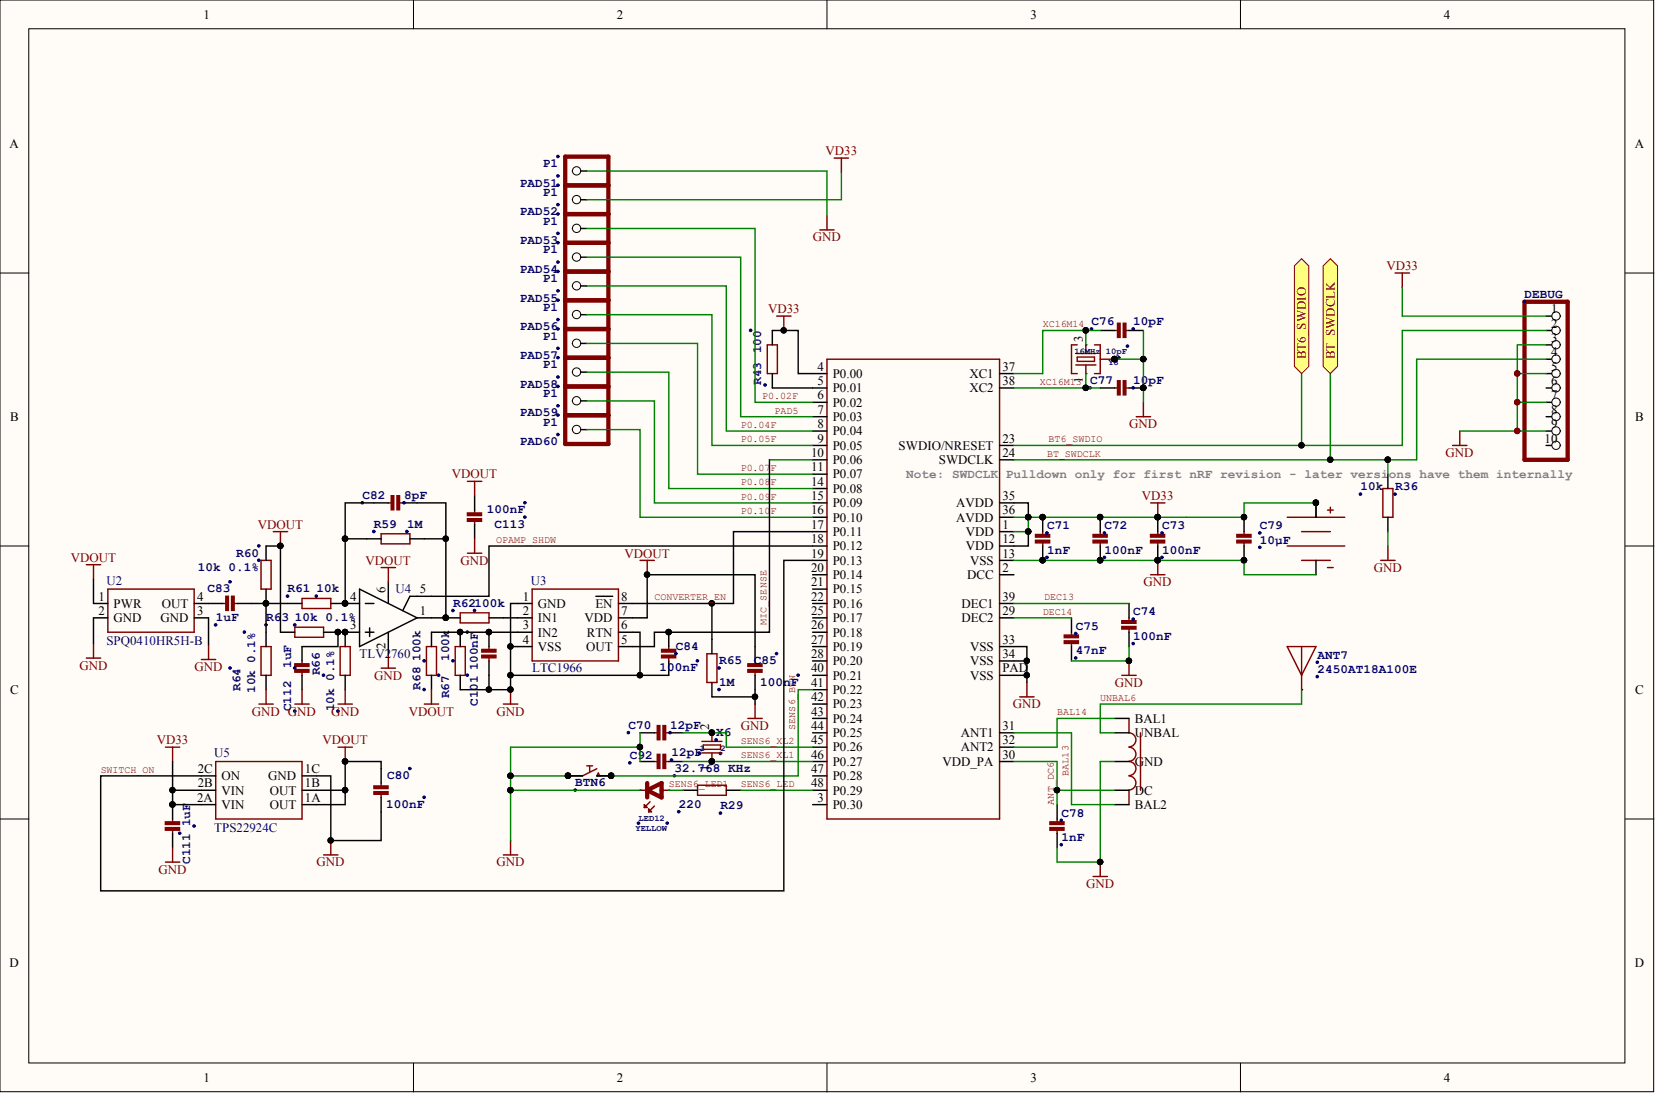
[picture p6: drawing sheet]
<svg xmlns="http://www.w3.org/2000/svg" width="292mm" height="193mm" viewBox="0 0 292 193" stroke-linecap="round" stroke-linejoin="round" font-family="sans-serif">
<defs><g id="words">
<g font-size="2.3">
<text x="35.9" y="3.3">1</text>
<text x="108.8" y="3.3">2</text>
<text x="181.8" y="3.3">3</text>
<text x="254.7" y="3.3">4</text>
<text x="1.7" y="26.1">A</text>
<text x="288.4" y="26.1">A</text>
<text x="273.6" y="55.3">1</text>
<text x="273.6" y="57.8">2</text>
<text x="144.2" y="65.4">4</text>
<text x="176.8" y="65.4">37</text>
<text x="191" y="60.3" transform="rotate(-90 191 60.3)">3</text>
<text x="273.6" y="60.3">3</text>
<text x="273.6" y="62.9">4</text>
<text x="273.6" y="65.4">5</text>
<text x="144.2" y="67.9">5</text>
<text x="144.2" y="70.5">6</text>
<text x="146.9" y="66.7">P0.00</text>
<text x="146.9" y="69.2">P0.01</text>
<text x="146.9" y="71.7">P0.02</text>
<text x="171" y="66.7">XC1</text>
<text x="171" y="69.2">XC2</text>
<text x="176.8" y="67.9">38</text>
<text x="191" y="67.5" transform="rotate(-90 191 67.5)">1</text>
<text x="273.6" y="67.9">6</text>
<text x="273.6" y="70.5">7</text>
<text x="1.8" y="74.3">B</text>
<text x="144.2" y="73">7</text>
<text x="144.2" y="75.5">8</text>
<text x="146.9" y="74.3">P0.03</text>
<text x="146.9" y="76.8">P0.04</text>
<text x="273.6" y="73">8</text>
<text x="273.6" y="75.5">9</text>
<text x="288.4" y="74.3">B</text>
<text x="143.1" y="80.6">10</text>
<text x="143.1" y="83.1">11</text>
<text x="144.2" y="78.1">9</text>
<text x="146.9" y="79.3">P0.05</text>
<text x="146.9" y="81.9">P0.06</text>
<text x="158.5" y="79.3">SWDIO/NRESET</text>
<text x="165.6" y="81.9">SWDCLK</text>
<text x="176.8" y="78.1">23</text>
<text x="176.8" y="80.6">24</text>
<text x="272.5" y="78.1">10</text>
<text x="143.1" y="85.7">14</text>
<text x="143.1" y="88.2">15</text>
<text x="146.9" y="84.4">P0.07</text>
<text x="146.9" y="86.9">P0.08</text>
<text x="146.9" y="89.5">P0.09</text>
<text x="168.7" y="89.5">AVDD</text>
<text x="176.8" y="88.2">35</text>
<text x="143.1" y="90.7">16</text>
<text x="143.1" y="93.3">17</text>
<text x="143.1" y="95.8">18</text>
<text x="146.9" y="92">P0.10</text>
<text x="146.9" y="94.5">P0.11</text>
<text x="168.7" y="92">AVDD</text>
<text x="170.4" y="94.5">VDD</text>
<text x="176.8" y="93.3">1</text>
<text x="176.8" y="90.7">36</text>
<text x="176.8" y="95.8">12</text>
<text x="143.1" y="98.3">19</text>
<text x="143.1" y="100.9">20</text>
<text x="146.9" y="97.1">P0.12</text>
<text x="146.9" y="99.6">P0.13</text>
<text x="170.4" y="97.1">VDD</text>
<text x="171.1" y="99.6">VSS</text>
<text x="176.8" y="98.3">13</text>
<text x="176.8" y="100.9">2</text>
<text x="17.4" y="105.9">1</text>
<text x="20" y="107.2">PWR</text>
<text x="28.5" y="107.2">OUT</text>
<text x="34.8" y="105.9">4</text>
<text x="61.8" y="105.9">4</text>
<text x="68" y="104.7" transform="rotate(-90 68 104.7)">6</text>
<text x="74.1" y="104.7">5</text>
<text x="92.2" y="105.9">1</text>
<text x="94.9" y="107.2">GND</text>
<text x="105" y="107.2">EN</text>
<text x="109.6" y="105.9">8</text>
<text x="143.1" y="103.4">21</text>
<text x="143.1" y="105.9">22</text>
<text x="146.9" y="102.1">P0.14</text>
<text x="146.9" y="104.7">P0.15</text>
<text x="146.9" y="107.2">P0.16</text>
<text x="169.6" y="107.2">DEC1</text>
<text x="170.6" y="102.1">DCC</text>
<text x="176.8" y="105.9">39</text>
<text x="17.4" y="108.5">2</text>
<text x="20" y="109.7">GND</text>
<text x="28.3" y="109.7">GND</text>
<text x="34.8" y="108.5">3</text>
<text x="61.8" y="111">3</text>
<text x="74.1" y="108.5">1</text>
<text x="92.2" y="108.5">2</text>
<text x="92.2" y="111">3</text>
<text x="92.2" y="113.5">4</text>
<text x="94.9" y="109.7">IN1</text>
<text x="94.9" y="112.3">IN2</text>
<text x="103.1" y="109.7">VDD</text>
<text x="103.5" y="112.3">RTN</text>
<text x="109.6" y="111">6</text>
<text x="109.6" y="113.5">5</text>
<text x="109.6" y="108.5">7</text>
<text x="143.1" y="108.5">25</text>
<text x="143.1" y="111">26</text>
<text x="143.1" y="113.5">27</text>
<text x="146.9" y="109.7">P0.17</text>
<text x="146.9" y="112.3">P0.18</text>
<text x="169.6" y="109.7">DEC2</text>
<text x="176.8" y="108.5">29</text>
<text x="176.8" y="113.5">33</text>
<text x="68" y="114.4" transform="rotate(-90 68 114.4)">2</text>
<text x="94.9" y="114.8">VSS</text>
<text x="103.4" y="114.8">OUT</text>
<text x="143.1" y="116.1">28</text>
<text x="143.1" y="118.6">40</text>
<text x="146.9" y="114.8">P0.19</text>
<text x="146.9" y="117.3">P0.20</text>
<text x="146.9" y="119.9">P0.21</text>
<text x="171.1" y="114.8">VSS</text>
<text x="171.1" y="117.3">VSS</text>
<text x="171.1" y="119.9">VSS</text>
<text x="176.8" y="116.1">34</text>
<text x="176.8" y="118.6">PAD</text>
<text x="1.8" y="122.4">C</text>
<text x="143.1" y="121.1">41</text>
<text x="143.1" y="123.7">42</text>
<text x="146.9" y="122.4">P0.22</text>
<text x="146.9" y="124.9">P0.23</text>
<text x="288.4" y="122.4">C</text>
<text x="125.1" y="128.8" transform="rotate(-90 125.1 128.8)">2</text>
<text x="143.1" y="126.2">43</text>
<text x="143.1" y="128.8">44</text>
<text x="143.1" y="131.3">45</text>
<text x="146.9" y="127.5">P0.24</text>
<text x="146.9" y="130">P0.25</text>
<text x="169.5" y="130">ANT1</text>
<text x="176.8" y="128.8">31</text>
<text x="176.8" y="131.3">32</text>
<text x="200.2" y="130">UNBAL</text>
<text x="200.2" y="127.5">BAL1</text>
<text x="34.9" y="136.4">2C</text>
<text x="39.1" y="137.6">ON</text>
<text x="47.3" y="137.6">GND</text>
<text x="53.8" y="136.4">1C</text>
<text x="125.1" y="136" transform="rotate(-90 125.1 136)">1</text>
<text x="143.1" y="133.8">46</text>
<text x="143.1" y="136.4">47</text>
<text x="146.9" y="132.6">P0.26</text>
<text x="146.9" y="135.1">P0.27</text>
<text x="146.9" y="137.6">P0.28</text>
<text x="166.2" y="135.1">VDD_PA</text>
<text x="169.5" y="132.6">ANT2</text>
<text x="176.8" y="133.8">30</text>
<text x="200.2" y="135.1">GND</text>
<text x="34.8" y="141.4">2A</text>
<text x="34.9" y="138.9">2B</text>
<text x="39.1" y="140.2">VIN</text>
<text x="39.1" y="142.7">VIN</text>
<text x="47.6" y="140.2">OUT</text>
<text x="47.6" y="142.7">OUT</text>
<text x="53.8" y="138.9">1B</text>
<text x="53.8" y="141.4">1A</text>
<text x="143.1" y="138.9">48</text>
<text x="144.2" y="141.4">3</text>
<text x="146.9" y="140.2">P0.29</text>
<text x="146.9" y="142.7">P0.30</text>
<text x="200.2" y="140.2">DC</text>
<text x="200.2" y="142.7">BAL2</text>
<text x="1.7" y="170.6">D</text>
<text x="288.4" y="170.6">D</text>
<text x="35.9" y="190.8">1</text>
<text x="108.8" y="190.8">2</text>
<text x="181.8" y="190.8">3</text>
<text x="254.7" y="190.8">4</text>
</g>
<g font-size="2.3" fill="#800000">
<text x="145.6" y="27.4">VD33</text>
<text x="143.4" y="42.6">GND</text>
<text x="244.6" y="47.7">VD33</text>
<text x="135.5" y="55.3">VD33</text>
<text x="230.3" y="63.4" transform="rotate(-90 230.3 63.4)">BT6_SWDIO</text>
<text x="235.4" y="63.4" transform="rotate(-90 235.4 63.4)">BT_SWDCLK</text>
<text x="199.2" y="75.5">GND</text>
<text x="255" y="80.6">GND</text>
<text x="79.7" y="84.4">VDOUT</text>
<text x="201.4" y="88.2">VD33</text>
<text x="45.5" y="93.3">VDOUT</text>
<text x="12.5" y="99.1">VDOUT</text>
<text x="64.5" y="99.6">VDOUT</text>
<text x="81.2" y="99.6">GND</text>
<text x="110.1" y="98.3">VDOUT</text>
<text x="242.3" y="100.9">GND</text>
<text x="201.7" y="103.4">GND</text>
<text x="14" y="118.1">GND</text>
<text x="34.3" y="118.4">GND</text>
<text x="66" y="119.9">GND</text>
<text x="178.6" y="124.9">GND</text>
<text x="196.6" y="121.1">GND</text>
<text x="27.7" y="131.3">VD33</text>
<text x="44.4" y="126.2">GND GND</text>
<text x="56.9" y="131.3">VDOUT</text>
<text x="58.4" y="126.2">GND</text>
<text x="72.1" y="126.2">VDOUT</text>
<text x="87.6" y="126.2">GND</text>
<text x="130.7" y="128.8">GND</text>
<text x="27.9" y="154.1">GND</text>
<text x="55.9" y="152.8">GND</text>
<text x="87.6" y="152.8">GND</text>
<text x="191.6" y="156.6">GND</text>
</g>
<g font-size="2.3" fill="#000080">
<text x="18.8" y="103.2">U2</text>
<text x="69.8" y="104.7">U4</text>
<text x="93.6" y="103.2">U3</text>
<text x="18.8" y="113.8">SPQ0410HR5H-B</text>
<text x="63.4" y="116.1">TLV2760</text>
<text x="93.9" y="118.6">LTC1966</text>
<text x="37.8" y="133.6">U5</text>
<text x="37.8" y="146.7">TPS22924C</text>
</g>
<g font-size="2.2" fill="#000080">
<text x="95.7" y="29.5">P1</text>
<text x="91.7" y="32.9">PAD51</text>
<text x="95.7" y="34.6">P1</text>
<text x="91.7" y="38">PAD52</text>
<text x="95.7" y="39.6">P1</text>
<text x="91.7" y="43">PAD53</text>
<text x="95.7" y="44.7">P1</text>
<text x="91.7" y="48.1">PAD54</text>
<text x="91.7" y="53.2">PAD55</text>
<text x="95.7" y="49.8">P1</text>
<text x="268.9" y="52.6">DEBUG</text>
<text x="91.7" y="58.3">PAD56</text>
<text x="95.7" y="54.8">P1</text>
<text x="95.7" y="59.9">P1</text>
<text x="192.5" y="57.4">C76</text>
<text x="199.9" y="57.4">10pF</text>
<text x="91.7" y="63.3">PAD57</text>
<text x="95.7" y="65">P1</text>
<text x="134.3" y="62.3" transform="rotate(-90 134.3 62.3)">100</text>
<text x="91.7" y="68.4">PAD58</text>
<text x="95.7" y="70">P1</text>
<text x="134.3" y="67.9" transform="rotate(-90 134.3 67.9)">R43</text>
<text x="192.3" y="67.8">C77</text>
<text x="199.9" y="67.8">10pF</text>
<text x="91.7" y="73.5">PAD59</text>
<text x="95.7" y="75.1">P1</text>
<text x="91.7" y="78.5">PAD60</text>
<text x="63.9" y="88">C82</text>
<text x="71.3" y="88">8pF</text>
<text x="240" y="86.5">10k</text>
<text x="246.1" y="86.5">R36</text>
<text x="66" y="93.1">R59</text>
<text x="71.8" y="93.1">1M</text>
<text x="85.9" y="90.6">100nF</text>
<text x="87.2" y="93.1">C113</text>
<text x="184.7" y="93.4">C71</text>
<text x="194.8" y="93.4">C72</text>
<text x="205" y="93.4">C73</text>
<text x="222.2" y="93.4">C79</text>
<text x="222.2" y="95.9">10µF</text>
<text x="34.9" y="100.7">10k 0.1%</text>
<text x="41.6" y="98.2">R60</text>
<text x="184.7" y="97.7">1nF</text>
<text x="194.8" y="97.7">100nF</text>
<text x="205" y="97.7">100nF</text>
<text x="36.6" y="104.5">C83</text>
<text x="50.7" y="104.5">R61</text>
<text x="55.8" y="104.5">10k</text>
<text x="79.9" y="107">R62100k</text>
<text x="38.1" y="109.6">1uF</text>
<text x="46.9" y="109.6">R63</text>
<text x="52" y="109.6">10k 0.1%</text>
<text x="189.8" y="111.1">C75</text>
<text x="199.9" y="108.6">C74</text>
<text x="199.9" y="112.9">100nF</text>
<text x="51.3" y="117.9" transform="rotate(-90 51.3 117.9)">1uF</text>
<text x="56.4" y="119.1" transform="rotate(-90 56.4 119.1)">R66</text>
<text x="74.2" y="116.6" transform="rotate(-90 74.2 116.6)">100k</text>
<text x="79.2" y="116.6" transform="rotate(-90 79.2 116.6)">100k</text>
<text x="84.3" y="118.2" transform="rotate(-90 84.3 118.2)">100nF</text>
<text x="116.3" y="118.4">100nF</text>
<text x="119.2" y="114.6">C84</text>
<text x="126.8" y="117.2">R65</text>
<text x="133" y="117.2">C85</text>
<text x="189.8" y="115.4">47nF</text>
<text x="232.4" y="116.2">ANT7</text>
<text x="232.4" y="118.7">2450AT18A100E</text>
<text x="42.5" y="121.9" transform="rotate(-90 42.5 121.9)">R64</text>
<text x="45" y="122.2" transform="rotate(-90 45 122.2)">10k 0.1%</text>
<text x="51.3" y="125.5" transform="rotate(-90 51.3 125.5)">C112</text>
<text x="58.9" y="125.5" transform="rotate(-90 58.9 125.5)">10k 0.1%</text>
<text x="74.2" y="121.7" transform="rotate(-90 74.2 121.7)">R68</text>
<text x="79.2" y="123.1" transform="rotate(-90 79.2 123.1)">R67</text>
<text x="84.3" y="124.5" transform="rotate(-90 84.3 124.5)">C101</text>
<text x="126.8" y="121">1M</text>
<text x="134.1" y="121">100nF</text>
<text x="110.9" y="128.6">C70</text>
<text x="118.2" y="128.6">12pF</text>
<text x="126.3" y="129.8">X6</text>
<text x="68.3" y="137.5">C80</text>
<text x="111.1" y="133.9">C92</text>
<text x="118.5" y="133.4">12pF</text>
<text x="119" y="136.2">32.768 KHz</text>
<text x="68.1" y="142.5">100nF</text>
<text x="101.5" y="138.7">BTN6</text>
<text x="119.7" y="142.5">220</text>
<text x="127.1" y="142.8">R29</text>
<text x="33.6" y="145.7" transform="rotate(-90 33.6 145.7)">1uF</text>
<text x="187.2" y="144">C78</text>
<text x="187.2" y="148.3">1nF</text>
<text x="33.6" y="152.4" transform="rotate(-90 33.6 152.4)">C111</text>
</g>
<text font-size="2.2" fill="#808080" x="159.8" y="84.2">Note: SWDCLK Pulldown only for first nRF revision - later versions have them internally</text>
<g font-size="1.8" fill="#800000">
<text x="183.9" y="57.7">XC16M14</text>
<text x="134.5" y="70.4">P0.02F</text>
<text x="183.4" y="67.9">XC16M13</text>
<text x="130.6" y="75.5">P0.04F</text>
<text x="136.6" y="73">PAD5</text>
<text x="130.6" y="78">P0.05F</text>
<text x="130.6" y="83.1">P0.07F</text>
<text x="184.7" y="80.6">BT_SWDCLK</text>
<text x="184.9" y="78">BT6_SWDIO</text>
<text x="130.6" y="85.6">P0.08F</text>
<text x="130.6" y="88.2">P0.09F</text>
<text x="87.5" y="95.8">OPAMP_SHDW</text>
<text x="130.6" y="90.7">P0.10F</text>
<text x="115.4" y="105.9">CONVERTER_EN</text>
<text x="184.2" y="105.9">DEC13</text>
<text x="135.2" y="110.2" transform="rotate(-90 135.2 110.2)">MIC_SENSE</text>
<text x="183.9" y="108.4">DEC14</text>
<text x="194.1" y="123.6">UNBAL6</text>
<text x="130.6" y="131.2">SENS6_XL2</text>
<text x="140.2" y="128.8" transform="rotate(-90 140.2 128.8)">SENS6_BTN</text>
<text x="186.5" y="126.2">BAL14</text>
<text x="17.8" y="136.3">SWITCH_ON</text>
<text x="130.6" y="133.8">SENS6_XL1</text>
<text x="188.4" y="136.9" transform="rotate(-90 188.4 136.9)">BAL13</text>
<text x="118" y="138.8">SENS6_LED1</text>
<text x="130.6" y="138.8">SENS6_LED</text>
<text x="185.9" y="141.9" transform="rotate(-90 185.9 141.9)">ANT_DC6</text>
</g>
<g font-size="1.6" fill="#000080">
<text x="189.5" y="62.4">16MHz 10pF</text>
<text x="195.5" y="64.4">Y8</text>
<text x="123.4" y="132.5">1</text>
<text x="127.1" y="132.5">2</text>
<text x="112.1" y="146.5">YELLOW</text>
<text x="112.6" y="144.8">LED12</text>
</g>
</g></defs>
<g fill="#fffcf8" stroke="#000" stroke-width=".18">
<path d="M0 0h291.7v192.6h-291.7z"/>
<path d="M5.1 5.1h281.5v182.4h-281.5z"/>
</g>
<path d="M72.9 0v5.1M145.9 0v5.1M218.8 0v5.1M0 48.2h5.1M286.7 48.2h5M0 96.3h5.1M286.7 96.3h5M0 144.5h5.1M286.7 144.5h5M72.9 187.5v5.1M145.9 187.5v5.1M218.8 187.5v5.1" fill="none" stroke="#000" stroke-width=".18"/>
<g fill="#000080" stroke="#000080" stroke-width=".18">
<circle cx="267.6" cy="76" r=".48"/>
<circle cx="267.6" cy="70.9" r=".48"/>
<circle cx="267.6" cy="65.9" r=".48"/>
<circle cx="184.7" cy="94" r=".23"/>
<circle cx="184.7" cy="98.3" r=".23"/>
<circle cx="194.8" cy="94" r=".23"/>
<circle cx="194.8" cy="98.3" r=".23"/>
<circle cx="205" cy="94" r=".23"/>
<circle cx="205" cy="98.3" r=".23"/>
<circle cx="199.9" cy="109.2" r=".23"/>
<circle cx="199.9" cy="113.5" r=".23"/>
<circle cx="189.7" cy="111.7" r=".23"/>
<circle cx="189.7" cy="116.1" r=".23"/>
<circle cx="197.3" cy="63.1" r=".23"/>
<circle cx="198.9" cy="61.1" r=".23"/>
<circle cx="192.5" cy="58" r=".23"/>
<circle cx="199.9" cy="58" r=".23"/>
<circle cx="192.3" cy="68.4" r=".23"/>
<circle cx="199.9" cy="68.4" r=".23"/>
<circle cx="187.2" cy="144.7" r=".23"/>
<circle cx="187.2" cy="149" r=".23"/>
<circle cx="232.4" cy="116.8" r=".23"/>
<circle cx="232.4" cy="119.3" r=".23"/>
<circle cx="222.2" cy="94" r=".23"/>
<circle cx="222.2" cy="96.5" r=".23"/>
</g>
<g fill="none" stroke="#800000" stroke-width=".25">
<path d="M196.6 58.3h.8M198.4 58.3h.7M145.9 63.4h30.4v81.1h-30.4zM189.8 62.4h3.5M189.8 64.4h3.5M190 60.8h-1v5.1h1M190 63h3.1v.7h-3.1zM191.5 60.8v1.6M191.5 64.4v1.5M193.1 60.8h1v5.1h-1M194.1 63.4h2.5M196.6 68.4h.8"/>
<path d="M198.4 68.4h.7M183.9 93.8v.7M183.9 95.6v.7M194.1 93.8v.7M194.1 95.6v.7M204.2 93.8v.7M204.2 95.6v.7M219.4 93.8v.7M219.4 95.6v.7M189 111.5v.8M189 113.3v.8M199.1 109v.7"/>
<path d="M199.1 110.8v.7M227 114.1h5.1l-2.5 5zM229.6 114.1v7.6M199.1 131.8a1.24 1.24 0 0 1 1.3 1.2 1.24 1.24 0 0 1-1.3 1.3M199.1 134.3a1.24 1.24 0 0 1 1.3 1.3 1.24 1.24 0 0 1-1.3 1.2M199.1 136.9a1.24 1.24 0 0 1 1.3 1.2 1.24 1.24 0 0 1-1.3 1.2M199.1 126.7v2.6a1.24 1.24 0 0 1 1.3 1.2 1.24 1.24 0 0 1-1.3 1.2M199.1 139.4v2.5M201.2 129.3v10.1M186.5 144.5v.7M186.5 146.2v.8"/>
</g>
<g fill="none" stroke="#000" stroke-width=".25">
<path d="M194.1 58.3h2.5M199.1 58.3h2.6M272.7 55.8h2.6M143.3 65.9h2.6M143.3 68.4h2.6M143.3 71h2.6M143.3 73.5h2.6M143.3 76h2.6M143.3 78.6h2.6M176.3 65.9h2.5M176.3 68.4h2.5M176.3 78.6h2.5"/>
<path d="M191.5 60.8h.1M191.5 65.9h.1M194.1 68.4h2.5M196.6 63.4h.1M199.1 68.4h2.6M143.3 81.1h2.6M143.3 83.6h2.6M143.3 86.2h2.6M143.3 88.7h2.6M143.3 91.2h2.6M143.3 93.8h2.6M143.3 96.3h2.6"/>
<path d="M143.3 98.8h2.6M176.3 81.1h2.5M176.3 88.7h2.5M176.3 91.2h2.5M176.3 93.8h2.5M176.3 96.3h2.5M176.3 98.8h2.5M183.9 91.2v2.6M183.9 96.3v2.5M194.1 91.2v2.6M194.1 96.3v2.5M204.2 91.2v2.6"/>
<path d="M204.2 96.3v2.5M219.4 91.2v2.6M219.4 96.3v2.5M143.3 101.4h2.6M143.3 103.9h2.6M143.3 106.4h2.6M143.3 109h2.6M143.3 111.5h2.6M143.3 114.1h2.6M143.3 116.6h2.6M143.3 119.1h2.6M176.3 101.4h2.5"/>
<path d="M176.3 106.4h2.5M176.3 109h2.5M176.3 114.1h2.5M176.3 116.6h2.5M176.3 119.1h2.5M189 109v2.5M189 114.1v2.5M199.1 106.4v2.6M199.1 111.5v2.6M143.3 121.7h2.6M143.3 124.2h2.6M143.3 126.7h2.6"/>
<path d="M143.3 129.3h2.6M143.3 131.8h2.6M143.3 134.3h2.6M143.3 136.9h2.6M143.3 139.4h2.6M176.3 129.3h2.5M176.3 131.8h2.5M176.3 134.3h2.5M196.6 126.7h2.5M196.6 129.3h2.5M196.6 134.3h2.5M196.6 139.4h2.5"/>
<path d="M229.6 121.7h.1M143.3 141.9h2.6M186.5 141.9v2.6M186.5 147v2.5M196.6 141.9h2.5"/>
</g>
<g fill="#800000" stroke="#800000" stroke-width=".25">
<path d="M182.7 95.3h2.4v.5h-2.4z"/>
<path d="M182.7 94.3h2.4v.4h-2.4z"/>
<path d="M192.8 95.3h2.5v.5h-2.5z"/>
<path d="M192.8 94.3h2.5v.4h-2.5z"/>
<path d="M202.9 95.3h2.5v.5h-2.5z"/>
<path d="M202.9 94.3h2.5v.4h-2.5z"/>
<path d="M197.9 110.5h2.5v.5h-2.5z"/>
<path d="M197.9 109.5h2.5v.4h-2.5z"/>
<path d="M187.7 113h2.5v.5h-2.5z"/>
<path d="M187.7 112h2.5v.5h-2.5z"/>
<path d="M198.1 57h.5v2.5h-.5z"/>
<path d="M197.1 57h.5v2.5h-.5z"/>
<path d="M198.1 67.2h.5v2.4h-.5z"/>
<path d="M197.1 67.2h.5v2.4h-.5z"/>
<path d="M185.2 146h2.5v.4h-2.5z"/>
<path d="M185.2 145h2.5v.4h-2.5z"/>
<path d="M218.2 95.3h2.5v.5h-2.5z"/>
<path d="M218.2 94.3h2.5v.4h-2.5z"/>
</g>
<g fill="#000" stroke="#000" stroke-width=".18">
<circle cx="196.6" cy="63.3" r=".48"/>
<circle cx="201.7" cy="68.4" r=".48"/>
<circle cx="183.9" cy="91.2" r=".48"/>
<circle cx="183.9" cy="98.8" r=".48"/>
<circle cx="194" cy="91.2" r=".48"/>
<circle cx="194" cy="98.8" r=".48"/>
<circle cx="204.2" cy="91.2" r=".48"/>
<circle cx="204.2" cy="98.8" r=".48"/>
<circle cx="219.4" cy="91.2" r=".48"/>
<circle cx="219.4" cy="98.8" r=".48"/>
</g>
<path d="M268.9 53.2h7.6v27.9h-7.6z" fill="none" stroke="#800000" stroke-width=".76"/>
<circle cx="274.5" cy="55.7" r=".74" fill="#fffcf8" stroke="#000" stroke-width=".18"/>
<path d="M272.7 58.3h2.6" fill="none" stroke="#000" stroke-width=".25"/>
<circle cx="274.5" cy="58.3" r=".74" fill="#fffcf8" stroke="#000" stroke-width=".18"/>
<path d="M272.7 60.8h2.6" fill="none" stroke="#000" stroke-width=".25"/>
<circle cx="274.5" cy="60.8" r=".74" fill="#fffcf8" stroke="#000" stroke-width=".18"/>
<path d="M272.7 63.4h2.6" fill="none" stroke="#000" stroke-width=".25"/>
<circle cx="274.5" cy="63.3" r=".74" fill="#fffcf8" stroke="#000" stroke-width=".18"/>
<path d="M272.7 65.9h2.6" fill="none" stroke="#000" stroke-width=".25"/>
<circle cx="274.5" cy="65.9" r=".74" fill="#fffcf8" stroke="#000" stroke-width=".18"/>
<path d="M272.7 68.4h2.6" fill="none" stroke="#000" stroke-width=".25"/>
<circle cx="274.5" cy="68.4" r=".74" fill="#fffcf8" stroke="#000" stroke-width=".18"/>
<path d="M272.7 71h2.6" fill="none" stroke="#000" stroke-width=".25"/>
<circle cx="274.5" cy="70.9" r=".74" fill="#fffcf8" stroke="#000" stroke-width=".18"/>
<path d="M272.7 73.5h2.6" fill="none" stroke="#000" stroke-width=".25"/>
<circle cx="274.5" cy="73.5" r=".74" fill="#fffcf8" stroke="#000" stroke-width=".18"/>
<path d="M272.7 76h2.6" fill="none" stroke="#000" stroke-width=".25"/>
<circle cx="274.5" cy="76" r=".74" fill="#fffcf8" stroke="#000" stroke-width=".18"/>
<path d="M272.7 78.6h2.6" fill="none" stroke="#000" stroke-width=".25"/>
<circle cx="274.5" cy="78.5" r=".74" fill="#fffcf8" stroke="#000" stroke-width=".18"/>
<g fill="#000080" stroke="#000080" stroke-width=".18">
<circle cx="268.9" cy="53.2" r=".23"/>
<circle cx="101.4" cy="139.4" r=".23"/>
<circle cx="112.6" cy="145.2" r=".23"/>
<circle cx="117.7" cy="145.2" r=".23"/>
<circle cx="127.1" cy="143.4" r=".23"/>
<circle cx="119.7" cy="143.2" r=".23"/>
<circle cx="246.1" cy="87.2" r=".23"/>
<circle cx="240" cy="87.2" r=".23"/>
<circle cx="110.8" cy="129.2" r=".23"/>
<circle cx="118.2" cy="129.2" r=".23"/>
<circle cx="111.1" cy="134.6" r=".23"/>
<circle cx="118.4" cy="134" r=".23"/>
<circle cx="123.4" cy="132.9" r=".23"/>
<circle cx="127.1" cy="132.9" r=".23"/>
<circle cx="126.3" cy="130.5" r=".23"/>
<circle cx="119" cy="136.8" r=".23"/>
</g>
<g fill="none" stroke="#800000" stroke-width=".25">
<path d="M246.1 48.2h2.5M247.3 48.2v2.5M200.4 73.5h2.5M201.7 71v2.5M256.2 78.6h2.6M257.5 76v2.6M202.9 88.7h2.6M204.2 88.7v2.5M204.2 98.8v2.6M243.5 98.8h2.6M243.9 86.2h1.8v5h-1.8zM244.8 96.3v2.5"/>
<path d="M197.9 119.1h2.5M199.1 116.6v2.5M202.9 101.4h2.6M103.5 135.1h1M105.3 136.9l.2-.5 .3 .5M105.3 135.6l-2.6 1.3M112.9 139.4h1.3M115.4 129.3h.8M115.4 134.3h.8M116.7 139.4h1.3M117.2 129.3h.8M117.2 134.3h.8"/>
<path d="M123 138.5h5.1v1.8h-5.1zM123.8 130.8h3.6M123.8 132.8h3.6M124.1 131.4h3v.8h-3zM125.6 129.3v1.5M125.6 132.8v1.5M88.8 150.8h2.5M90.1 148.3v2.5M113.7 141.9l.5 .5h-.5zM114.4 142.7l.5 .5h-.5zM114.7 141.4l-1 1M115.4 142.2l-1 1"/>
<path d="M192.8 154.6h2.5M194.1 152.1v2.5"/>
</g>
<path d="M104 136.1v-1" fill="none" stroke="#800000" stroke-width=".25" stroke-dasharray=".9 .9"/>
<g fill="none" stroke="#000" stroke-width=".25">
<path d="M244.8 83.6v2.6M244.8 91.2v2.6M100.2 136.9h2.5M105.3 136.9h2.5M112.9 139.4h.1M112.9 129.3h2.5M112.9 134.3h2.5M118 139.4h.1M118 129.3h2.5M118 134.3h2.5M120.5 139.4h2.5M125.6 129.3h.1"/>
<path d="M125.6 134.3h.1M128.1 139.4h2.5"/>
</g>
<g fill="#000" stroke="#000" stroke-width=".18">
<circle cx="191.5" cy="58.3" r=".48"/>
<circle cx="191.5" cy="68.4" r=".48"/>
<circle cx="196.6" cy="63.3" r=".48"/>
<circle cx="201.7" cy="68.4" r=".48"/>
<circle cx="201.7" cy="63.3" r=".48"/>
<circle cx="229.6" cy="78.5" r=".48"/>
<circle cx="181.4" cy="91.2" r=".48"/>
<circle cx="181.4" cy="93.8" r=".48"/>
<circle cx="183.9" cy="91.2" r=".48"/>
<circle cx="183.9" cy="98.8" r=".48"/>
<circle cx="194" cy="91.2" r=".48"/>
<circle cx="194" cy="98.8" r=".48"/>
<circle cx="204.2" cy="91.2" r=".48"/>
<circle cx="204.2" cy="98.8" r=".48"/>
<circle cx="219.4" cy="98.8" r=".48"/>
<circle cx="234.6" cy="81.1" r=".48"/>
<circle cx="244.8" cy="81.1" r=".48"/>
<circle cx="199.1" cy="116.6" r=".48"/>
<circle cx="90" cy="136.8" r=".48"/>
<circle cx="90" cy="139.4" r=".48"/>
<circle cx="100.2" cy="136.8" r=".48"/>
<circle cx="107.8" cy="136.8" r=".48"/>
<circle cx="112.9" cy="131.8" r=".48"/>
<circle cx="125.5" cy="129.2" r=".48"/>
<circle cx="125.5" cy="134.3" r=".48"/>
<circle cx="186.4" cy="139.4" r=".48"/>
<circle cx="194" cy="152" r=".48"/>
</g>
<path d="M114.2 139.4l2.5-1.3v2.6zM114.2 138.1v2.6" fill="none" stroke="#800000" stroke-width=".76"/>
<g fill="#800000" stroke="#800000" stroke-width=".25">
<path d="M116.9 128h.5v2.5h-.5z"/>
<path d="M115.9 128h.5v2.5h-.5z"/>
<path d="M116.9 133.1h.5v2.4h-.5z"/>
<path d="M115.9 133.1h.5v2.4h-.5z"/>
</g>
<g fill="none" stroke="#008000" stroke-width=".25">
<path d="M194.1 58.3h-2.6v2.5M201.7 58.3v12.7M247.3 50.7v5.1h25.4M272.7 58.3h-25.4v20.3h-68.5M178.8 65.9h5.1M178.8 68.4h15.3M191.5 65.9v2.5M196.6 63.4h5.1M229.6 65.9v12.7M234.7 65.9v15.2M257.5 76h15.2M267.6 71h5.1"/>
<path d="M267.6 65.9h5.1M272.7 63.4h-22.8v17.7h-5.1M272.7 60.8h-5.1v15.2M178.8 81.1h66M178.8 91.2h30.5M178.8 98.8h40.6M181.4 91.2v2.6h-2.6M244.8 81.1v2.5M244.8 93.8v2.5M178.8 106.4h20.3M178.8 109h10.2M199.1 114.1v2.5h-10.1"/>
<path d="M90.1 136.9h10.1M90.1 139.4h22.8M112.9 131.8h-22.8v16.5M112.9 129.3v5M118 139.4h2.5M120.5 134.3h22.8M120.5 129.3h7.6v2.5h15.2M130.6 139.4h12.7M143.3 121.7h-2.5v15.2h-33M178.8 134.3h7.7v7.6M178.8 131.8h7.7M178.8 129.3h10.2v12.6h7.6"/>
<path d="M186.5 139.4h10.1M194.1 129.3h2.5M196.6 134.3h-2.5v17.8h-7.6v-2.6M229.6 121.7v2.5"/>
</g>
<g fill="#800000" stroke="#800000" stroke-width=".18">
<circle cx="267.6" cy="76" r=".48"/>
<circle cx="267.6" cy="70.9" r=".48"/>
<circle cx="267.6" cy="65.9" r=".48"/>
</g>
<g fill="#ffff80" stroke="#800000" stroke-width=".18">
<path d="M228.3 46.9l1.3-1.3 1.3 1.3v17.7l-1.3 1.3-1.3-1.3z" fill-rule="evenodd"/>
<path d="M233.4 46.9l1.3-1.3 1.2 1.3v17.7l-1.2 1.3-1.3-1.3z" fill-rule="evenodd"/>
</g>
<path d="M191.5 58.3h-7.6v7.6M219.4 98.8v2.6h12.7M232.1 88.7h-12.7v2.5h-10.1M196.6 126.7h-10.1v5.1M229.6 124.2h-35.5v5.1" fill="none" stroke="#008000" stroke-width=".25"/>
<g fill="#000" stroke="#000" stroke-width=".18">
<circle cx="191.5" cy="58.3" r=".48"/>
<circle cx="181.4" cy="91.2" r=".48"/>
<circle cx="181.4" cy="93.8" r=".48"/>
<circle cx="219.4" cy="91.2" r=".48"/>
<circle cx="219.4" cy="98.8" r=".48"/>
<circle cx="232.1" cy="88.7" r=".48"/>
<circle cx="181.1" cy="116.6" r=".48"/>
<circle cx="181.1" cy="119.1" r=".48"/>
</g>
<path d="M101 45.4h2.5M178.8 88.7h2.6v2.5M181.4 93.8v2.5h-2.6M232.1 88.7v2.5M232.1 98.8v2.6M178.8 114.1h2.3v6.3M178.8 119.1h2.3M178.8 116.6h2.3" fill="none" stroke="#000" stroke-width=".25"/>
<path d="M227 91.2h10.2M227 96.3h10.2M229.6 93.8h5.1M229.6 98.8h5.1M234.2 90h1M234.7 89.5v1M234.2 100.1h1M179.9 122.9h2.5M181.1 120.4v2.5" fill="none" stroke="#800000" stroke-width=".25"/>
<path d="M99.7 42.8h7.6v5.1h-7.6z" fill="none" stroke="#800000" stroke-width=".76"/>
<circle cx="101.7" cy="45.3" r=".74" fill="#fffcf8" stroke="#000" stroke-width=".18"/>
<g fill="#000080" stroke="#000080" stroke-width=".18">
<circle cx="98.4" cy="46.2" r=".23"/>
<circle cx="98.4" cy="42.8" r=".23"/>
</g>
<path d="M99.7 47.9h7.6v5.1h-7.6z" fill="none" stroke="#800000" stroke-width=".76"/>
<path d="M101 50.4h2.5" fill="none" stroke="#000" stroke-width=".25"/>
<circle cx="101.7" cy="50.4" r=".74" fill="#fffcf8" stroke="#000" stroke-width=".18"/>
<g fill="#000080" stroke="#000080" stroke-width=".18">
<circle cx="98.4" cy="51.3" r=".23"/>
<circle cx="98.4" cy="47.9" r=".23"/>
</g>
<path d="M99.7 53h7.6v5h-7.6z" fill="none" stroke="#800000" stroke-width=".76"/>
<path d="M101 55.5h2.5" fill="none" stroke="#000" stroke-width=".25"/>
<circle cx="101.7" cy="55.5" r=".74" fill="#fffcf8" stroke="#000" stroke-width=".18"/>
<g fill="#000080" stroke="#000080" stroke-width=".18">
<circle cx="98.4" cy="56.4" r=".23"/>
<circle cx="98.4" cy="52.9" r=".23"/>
</g>
<path d="M99.7 63.1h7.6v5.1h-7.6z" fill="none" stroke="#800000" stroke-width=".76"/>
<path d="M101 65.6h2.5" fill="none" stroke="#000" stroke-width=".25"/>
<circle cx="101.7" cy="65.6" r=".74" fill="#fffcf8" stroke="#000" stroke-width=".18"/>
<g fill="#000080" stroke="#000080" stroke-width=".18">
<circle cx="98.4" cy="66.5" r=".23"/>
<circle cx="98.4" cy="63.1" r=".23"/>
</g>
<path d="M99.7 68.2h7.6v5h-7.6z" fill="none" stroke="#800000" stroke-width=".76"/>
<path d="M101 70.7h2.5" fill="none" stroke="#000" stroke-width=".25"/>
<circle cx="101.7" cy="70.7" r=".74" fill="#fffcf8" stroke="#000" stroke-width=".18"/>
<g fill="#000080" stroke="#000080" stroke-width=".18">
<circle cx="98.4" cy="71.6" r=".23"/>
<circle cx="98.4" cy="68.2" r=".23"/>
</g>
<path d="M99.7 73.2h7.6v5.1h-7.6z" fill="none" stroke="#800000" stroke-width=".76"/>
<path d="M101 75.8h2.5" fill="none" stroke="#000" stroke-width=".25"/>
<circle cx="101.7" cy="75.8" r=".74" fill="#fffcf8" stroke="#000" stroke-width=".18"/>
<g fill="#000080" stroke="#000080" stroke-width=".18">
<circle cx="98.4" cy="76.6" r=".23"/>
<circle cx="98.4" cy="73.2" r=".23"/>
</g>
<path d="M99.7 32.7h7.6v5.1h-7.6z" fill="none" stroke="#800000" stroke-width=".76"/>
<path d="M101 35.2h2.5" fill="none" stroke="#000" stroke-width=".25"/>
<circle cx="101.7" cy="35.2" r=".74" fill="#fffcf8" stroke="#000" stroke-width=".18"/>
<g fill="#000080" stroke="#000080" stroke-width=".18">
<circle cx="98.4" cy="36.1" r=".23"/>
<circle cx="98.4" cy="32.7" r=".23"/>
</g>
<path d="M99.7 27.6h7.6v5.1h-7.6z" fill="none" stroke="#800000" stroke-width=".76"/>
<path d="M101 30.2h2.5" fill="none" stroke="#000" stroke-width=".25"/>
<circle cx="101.7" cy="30.1" r=".74" fill="#fffcf8" stroke="#000" stroke-width=".18"/>
<g fill="#000080" stroke="#000080" stroke-width=".18">
<circle cx="98.4" cy="31" r=".23"/>
<circle cx="98.4" cy="27.6" r=".23"/>
</g>
<path d="M99.7 58h7.6v5.1h-7.6z" fill="none" stroke="#800000" stroke-width=".76"/>
<path d="M101 60.6h2.5" fill="none" stroke="#000" stroke-width=".25"/>
<circle cx="101.7" cy="60.6" r=".74" fill="#fffcf8" stroke="#000" stroke-width=".18"/>
<g fill="#000080" stroke="#000080" stroke-width=".18">
<circle cx="98.4" cy="61.4" r=".23"/>
<circle cx="98.4" cy="58" r=".23"/>
</g>
<path d="M99.7 37.8h7.6v5h-7.6z" fill="none" stroke="#800000" stroke-width=".76"/>
<path d="M101 40.3h2.5" fill="none" stroke="#000" stroke-width=".25"/>
<circle cx="101.7" cy="40.3" r=".74" fill="#fffcf8" stroke="#000" stroke-width=".18"/>
<g fill="#000080" stroke="#000080" stroke-width=".18">
<circle cx="98.4" cy="41.2" r=".23"/>
<circle cx="98.4" cy="37.7" r=".23"/>
<circle cx="134.9" cy="67.9" r=".23"/>
<circle cx="132.4" cy="58.3" r=".23"/>
<circle cx="40.6" cy="102.6" r=".23"/>
<circle cx="38" cy="110.2" r=".23"/>
<circle cx="45.6" cy="96.3" r=".23"/>
<circle cx="45.6" cy="98.8" r=".23"/>
<circle cx="40.6" cy="117.8" r=".23"/>
<circle cx="43.1" cy="111.5" r=".23"/>
<circle cx="50.7" cy="105.2" r=".23"/>
<circle cx="55.8" cy="105.2" r=".23"/>
<circle cx="65.9" cy="93.8" r=".23"/>
<circle cx="71.8" cy="93.8" r=".23"/>
<circle cx="63.9" cy="88.7" r=".23"/>
<circle cx="71.3" cy="88.7" r=".23"/>
<circle cx="46.9" cy="110.2" r=".23"/>
<circle cx="52" cy="110.2" r=".23"/>
<circle cx="57.1" cy="119.1" r=".23"/>
<circle cx="59.6" cy="125.4" r=".23"/>
<circle cx="79.9" cy="107.7" r=".23"/>
<circle cx="83.7" cy="107.7" r=".23"/>
<circle cx="82.4" cy="119.1" r=".23"/>
<circle cx="82.4" cy="111.5" r=".23"/>
<circle cx="137" cy="115.3" r=".23"/>
<circle cx="140.8" cy="119.1" r=".23"/>
<circle cx="119.2" cy="115.3" r=".23"/>
<circle cx="123" cy="116.6" r=".23"/>
<circle cx="77.3" cy="119.1" r=".23"/>
<circle cx="79.9" cy="116.6" r=".23"/>
<circle cx="74.8" cy="121.6" r=".23"/>
<circle cx="74.8" cy="116.6" r=".23"/>
<circle cx="126.8" cy="117.8" r=".23"/>
<circle cx="126.8" cy="121.6" r=".23"/>
<circle cx="31.7" cy="147" r=".23"/>
<circle cx="34.2" cy="145.7" r=".23"/>
<circle cx="72.3" cy="135.6" r=".23"/>
<circle cx="74.8" cy="140.6" r=".23"/>
<circle cx="52" cy="125.4" r=".23"/>
<circle cx="52" cy="117.8" r=".23"/>
<circle cx="92.6" cy="91.2" r=".23"/>
<circle cx="92.6" cy="88.7" r=".23"/>
</g>
<g fill="none" stroke="#800000" stroke-width=".25">
<path d="M145.9 38v2.6M147.1 27.9h2.6M148.4 27.9v2.5M137 55.8h2.5M138.3 55.8v2.5M144.6 40.6h2.5M135.3 60.8h1.8v5.1h-1.8zM15.2 99.6h2.6M16.5 99.6v2.5M46 98.8h1.8v5.1h-1.8zM48.2 93.8h2.5M49.5 93.8v2.5"/>
<path d="M67.2 94.2h5.1v1.7h-5.1zM68.5 88.7h.8M70.3 88.7h.7M82.4 84.9h2.6M82.4 97.6h2.6M83.7 84.9v2.5M83.7 90v.7M83.7 91.7v.8M83.7 95v2.6M112.9 98.8h2.5M114.2 98.8v2.6M15.2 116.1h2.6"/>
<path d="M16.5 113.5v2.6M19 103.9h15.2v7.6h-15.2zM35.5 116.3h2.6M36.8 113.8v2.5M39.3 106.4h.8M41.1 106.4h.8M46 114.1h1.8v5h-1.8zM52 110.6h5.1v1.8h-5.1zM53.3 105.6h5v1.7h-5zM53.3 116.6v.7M53.3 118.4v.7M60 114.1h1.8v5h-1.8z"/>
<path d="M67.2 117.9h2.6M67.2 100.1h2.6M68.5 100.1v2.5M68.5 115.3v2.6M75.2 114.1h1.8v5h-1.8zM80.3 114.1h1.8v5h-1.8zM81.2 108.1h5.1v1.8h-5.1zM86.3 114.1v.7M86.3 115.8v.8M93.9 103.9h15.2v12.7h-15.2zM118 114.1v.7M118 115.8v.8"/>
<path d="M124.7 115.3h1.8v5.1h-1.8zM133.2 116.6v.7M133.2 118.4v.7M29.2 131.8h2.5M30.4 131.8v2.5M38.1 134.3h15.2v10.2h-15.2zM45.7 124.2h2.5M46.9 121.7v2.5M52 124.2h2.5M53.3 121.7v2.5M59.6 124.2h2.6M59.6 131.8h2.6"/>
<path d="M60.9 121.7v2.5M60.9 131.8v2.5M67.2 138.1v.8M67.2 139.9v.8M74.8 124.2h2.6M76.1 121.7v2.5M88.8 124.2h2.5M90.1 121.7v2.5M131.9 126.7h2.6M133.2 124.2v2.5M29.2 152.1h2.5M30.4 144.5v.7"/>
<path d="M30.4 146.2v.8M30.4 149.5v2.6M57.1 150.8h2.5M58.3 148.3v2.5"/>
</g>
<path d="M103.5 30.2h42.4v7.8M148.4 30.4v4.8h-44.9M103.5 50.4h24.6v25.6h15.2M103.5 55.5h22.1v23.1h17.7M103.5 45.4h27.1v28.1h12.7M103.5 40.3h29.7v30.7h10.1M103.5 60.6h19.5v23h20.3M103.5 65.6h14.5v20.6h25.3M103.5 70.7h11.9v18h27.9M103.5 75.8h9.4v15.4h30.4M135.7 81.1h7.6" fill="none" stroke="#008000" stroke-width=".25"/>
<g fill="#000" stroke="#000" stroke-width=".18">
<circle cx="138.2" cy="58.3" r=".48"/>
<circle cx="49.4" cy="96.3" r=".48"/>
<circle cx="60.9" cy="95" r=".48"/>
<circle cx="78.6" cy="95" r=".48"/>
<circle cx="46.9" cy="106.4" r=".48"/>
<circle cx="59.6" cy="111.5" r=".48"/>
<circle cx="60.9" cy="111.5" r=".48"/>
<circle cx="60.9" cy="106.4" r=".48"/>
<circle cx="78.6" cy="109" r=".48"/>
<circle cx="81.2" cy="111.5" r=".48"/>
<circle cx="86.2" cy="111.5" r=".48"/>
<circle cx="90" cy="119.1" r=".48"/>
<circle cx="90" cy="114" r=".48"/>
<circle cx="112.9" cy="119.1" r=".48"/>
<circle cx="114.1" cy="101.4" r=".48"/>
<circle cx="117.9" cy="111.5" r=".48"/>
<circle cx="125.5" cy="106.4" r=".48"/>
<circle cx="30.4" cy="139.4" r=".48"/>
<circle cx="60.9" cy="134.3" r=".48"/>
<circle cx="60.9" cy="139.4" r=".48"/>
<circle cx="86.2" cy="121.6" r=".48"/>
<circle cx="90" cy="121.6" r=".48"/>
<circle cx="133.2" cy="122.9" r=".48"/>
<circle cx="30.4" cy="141.9" r=".48"/>
<circle cx="58.3" cy="148.2" r=".48"/>
</g>
<g fill="none" stroke="#000" stroke-width=".25">
<path d="M136.2 60.8v-2.5h4.6v7.6h2.5M136.2 65.9v2.5h7.1M46.9 98.8v-2.5h2.6v15.2h2.5M60.9 95h6.3M60.9 95v11.4M68.5 88.7h-7.6v6.3M71 88.7h7.6v20.3M72.3 95h6.3M83.7 87.4v2.6M83.7 92.5v2.5M135.7 81.1v30.4h-20.3v2.6h-6.3M143.3 93.8h-13.9v12.6h-20.3"/>
<path d="M143.3 96.3h-57v8.9h-14l-1.3 2.5M143.3 98.8h-5v58.3h-120.5v-20.2h20.3M16.5 102.1v4.3h2.5M19 109h-2.5v4.5M34.2 106.4h5.1M34.2 109h2.6v4.8M41.9 106.4h11.4M46.9 103.9v10.2M46.9 119.1v2.6M53.3 119.1v2.6M57.1 111.5h6.3M58.3 106.4h5.1"/>
<path d="M59.6 111.5v2.6h-6.3v2.5M60.9 111.5v2.6M60.9 119.1v2.6M63.4 103.9l10.2 5.1-10.2 5.1zM64.4 106.4h1.6M64.4 111.5h1.6M65.2 110.8v1.5M68.5 102.6v3.8M68.5 111.5v3.8M73.6 109h7.6M76.1 119.1v2.6M81.2 111.5v2.6"/>
<path d="M86.3 116.6v5.1h-5.1v-2.6M86.3 109h7.6M86.3 111.5v2.6M90.1 114.1h3.8M93.9 106.4h-3.8v15.3h-3.8M93.9 111.5h-17.8v2.6M105.1 105.2h3M109.1 111.5h3.8v7.6h-22.8M109.1 109h5.1v-7.6h19v15.2M118 111.5v2.6M118 116.6v2.5h-5.1M125.6 106.4v8.9"/>
<path d="M133.2 119.1v5.1M30.4 134.3v5.1h7.7M30.4 139.4v2.5h7.7M53.3 136.9h5v11.4h8.9v-7.6M53.3 139.4h7.6M60.9 139.4v2.5h-7.6M67.2 138.1v-3.8h-6.3v5.1M125.6 120.4v2.5h7.6M30.4 141.9v2.6M30.4 147v2.5"/>
</g>
<g fill="#800000" stroke="#800000" stroke-width=".25">
<path d="M39.8 105.2h.5v2.5h-.5z"/>
<path d="M40.8 105.2h.5v2.5h-.5z"/>
<path d="M70 87.4h.5v2.5h-.5z"/>
<path d="M69 87.4h.5v2.5h-.5z"/>
<path d="M85 114.6h2.5v.4h-2.5z"/>
<path d="M85 115.6h2.5v.4h-2.5z"/>
<path d="M131.9 117.1h2.5v.4h-2.5z"/>
<path d="M131.9 118.1h2.5v.5h-2.5z"/>
<path d="M116.7 114.6h2.5v.4h-2.5z"/>
<path d="M116.7 115.6h2.5v.4h-2.5z"/>
<path d="M29.2 146h2.5v.4h-2.5z"/>
<path d="M29.2 145h2.5v.4h-2.5z"/>
<path d="M66 138.6h2.4v.5h-2.4z"/>
<path d="M66 139.6h2.4v.5h-2.4z"/>
<path d="M52 117.1h2.5v.4h-2.5z"/>
<path d="M52 118.1h2.5v.5h-2.5z"/>
<path d="M82.4 90.5h2.5v.4h-2.5z"/>
<path d="M82.4 91.5h2.5v.5h-2.5z"/>
</g>
<use href="#words"/>
</svg>
